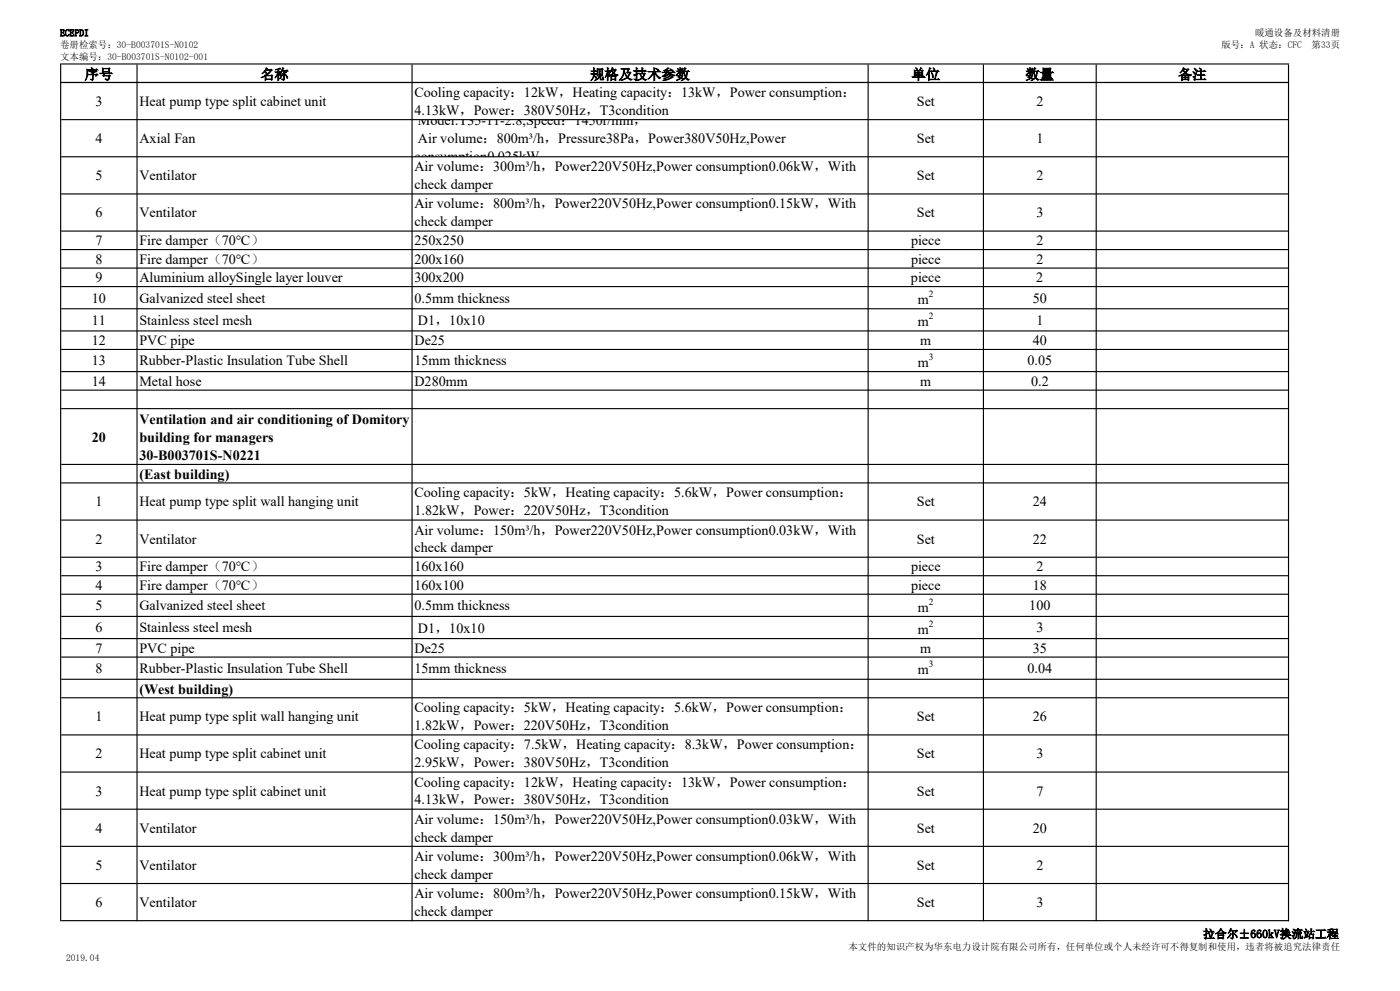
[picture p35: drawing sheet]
<svg xmlns="http://www.w3.org/2000/svg" width="420mm" height="297mm" viewBox="0 0 420 297" stroke-linecap="round" stroke-linejoin="round" font-family="sans-serif">
<defs><g id="words">
<g font-size="4.2">
<text x="25.4" y="23.7">序号</text>
<text x="78.1" y="23.7">名称</text>
<text x="177.1" y="23.7">规格及技术参数</text>
<text x="273.5" y="23.7">单位</text>
<text x="307.7" y="23.7">数量</text>
<text x="353.4" y="23.7">备注</text>
<text x="124.3" y="29.1">Cooling capacity：12kW，Heating capacity：13kW，Power consumption：</text>
<text x="28.6" y="31.7">3</text>
<text x="41.8" y="31.7">Heat pump type split cabinet unit</text>
<text x="124.3" y="34.4">4.13kW，Power：380V50Hz，T3condition</text>
<text x="275" y="31.7">Set</text>
<text x="310.9" y="31.7">2</text>
<text x="125.4" y="37.6">Model:T35-11-2.8,Speed：1450r/min，</text>
<text x="28.6" y="42.9">4</text>
<text x="41.8" y="42.9">Axial Fan</text>
<text x="125.4" y="42.9">Air volume：800m³/h，Pressure38Pa，Power380V50Hz,Power</text>
<text x="275" y="42.9">Set</text>
<text x="310.9" y="42.9">1</text>
<text x="124.3" y="48.3">consumption0.025kW</text>
<text x="124.3" y="51.4">Air volume：300m³/h，Power220V50Hz,Power consumption0.06kW，With</text>
<text x="28.6" y="54">5</text>
<text x="41.8" y="54">Ventilator</text>
<text x="124.3" y="56.7">check damper</text>
<text x="275" y="54">Set</text>
<text x="310.9" y="54">2</text>
<text x="28.6" y="65.2">6</text>
<text x="41.8" y="65.2">Ventilator</text>
<text x="124.3" y="62.5">Air volume：800m³/h，Power220V50Hz,Power consumption0.15kW，With</text>
<text x="275" y="65.2">Set</text>
<text x="310.9" y="65.2">3</text>
<text x="124.3" y="67.8">check damper</text>
<text x="28.6" y="73.5">7</text>
<text x="41.8" y="73.5">Fire damper（70℃）</text>
<text x="124.3" y="73.5">250x250</text>
<text x="273.3" y="73.5">piece</text>
<text x="310.9" y="73.5">2</text>
<text x="28.6" y="79">8</text>
<text x="41.8" y="79">Fire damper（70℃）</text>
<text x="124.3" y="79">200x160</text>
<text x="273.3" y="79">piece</text>
<text x="310.9" y="79">2</text>
<text x="28.6" y="84.6">9</text>
<text x="41.8" y="84.6">Aluminium alloySingle layer louver</text>
<text x="124.3" y="84.6">300x200</text>
<text x="273.3" y="84.6">piece</text>
<text x="310.9" y="84.6">2</text>
<text x="27.6" y="90.7">10</text>
<text x="41.8" y="90.7">Galvanized steel sheet</text>
<text x="124.3" y="90.7">0.5mm thickness</text>
<text x="275.4" y="91.1">m</text>
<text x="309.8" y="90.7">50</text>
<text x="27.6" y="97.3">11</text>
<text x="41.8" y="97.3">Stainless steel mesh</text>
<text x="125.4" y="97.5">D1，10x10</text>
<text x="275.4" y="97.7">m</text>
<text x="310.9" y="97.3">1</text>
<text x="27.6" y="103.4">12</text>
<text x="41.8" y="103.4">PVC pipe</text>
<text x="124.3" y="103.4">De25</text>
<text x="276.1" y="103.4">m</text>
<text x="309.8" y="103.4">40</text>
<text x="27.6" y="109.5">13</text>
<text x="41.8" y="109.5">Rubber-Plastic Insulation Tube Shell</text>
<text x="124.3" y="109.5">15mm thickness</text>
<text x="275.4" y="109.9">m</text>
<text x="308.3" y="109.5">0.05</text>
<text x="27.6" y="115.6">14</text>
<text x="41.8" y="115.6">Metal hose</text>
<text x="124.3" y="115.6">D280mm</text>
<text x="276.1" y="115.6">m</text>
<text x="309.3" y="115.6">0.2</text>
<text x="41.8" y="127">Ventilation and air conditioning of Domitory</text>
<text x="27.6" y="132.4">20</text>
<text x="41.8" y="132.5">building for managers</text>
<text x="41.8" y="137.8">30-B003701S-N0221</text>
<text x="41.8" y="143.5">(East building)</text>
<text x="124.3" y="149.1">Cooling capacity：5kW，Heating capacity：5.6kW，Power consumption：</text>
<text x="28.6" y="151.8">1</text>
<text x="41.8" y="151.8">Heat pump type split wall hanging unit</text>
<text x="124.3" y="154.4">1.82kW，Power：220V50Hz，T3condition</text>
<text x="275" y="151.8">Set</text>
<text x="309.8" y="151.8">24</text>
<text x="124.3" y="160.2">Air volume：150m³/h，Power220V50Hz,Power consumption0.03kW，With</text>
<text x="28.6" y="162.9">2</text>
<text x="41.8" y="162.9">Ventilator</text>
<text x="124.3" y="165.6">check damper</text>
<text x="275" y="162.9">Set</text>
<text x="309.8" y="162.9">22</text>
<text x="28.6" y="171.2">3</text>
<text x="41.8" y="171.2">Fire damper（70℃）</text>
<text x="124.3" y="171.2">160x160</text>
<text x="273.3" y="171.2">piece</text>
<text x="310.9" y="171.2">2</text>
<text x="28.6" y="176.8">4</text>
<text x="41.8" y="176.8">Fire damper（70℃）</text>
<text x="124.3" y="176.8">160x100</text>
<text x="273.3" y="176.8">piece</text>
<text x="309.8" y="176.8">18</text>
<text x="28.6" y="182.9">5</text>
<text x="41.8" y="182.9">Galvanized steel sheet</text>
<text x="124.3" y="182.9">0.5mm thickness</text>
<text x="275.4" y="183.3">m</text>
<text x="308.8" y="182.9">100</text>
<text x="28.6" y="189.5">6</text>
<text x="41.8" y="189.5">Stainless steel mesh</text>
<text x="125.4" y="189.7">D1，10x10</text>
<text x="275.4" y="189.9">m</text>
<text x="310.9" y="189.5">3</text>
<text x="28.6" y="195.6">7</text>
<text x="41.8" y="195.6">PVC pipe</text>
<text x="124.3" y="195.6">De25</text>
<text x="276.1" y="195.6">m</text>
<text x="309.8" y="195.6">35</text>
<text x="28.6" y="201.7">8</text>
<text x="41.8" y="201.7">Rubber-Plastic Insulation Tube Shell</text>
<text x="124.3" y="201.7">15mm thickness</text>
<text x="275.4" y="202.1">m</text>
<text x="308.3" y="201.7">0.04</text>
<text x="41.8" y="207.9">(West building)</text>
<text x="124.3" y="213.5">Cooling capacity：5kW，Heating capacity：5.6kW，Power consumption：</text>
<text x="28.6" y="216.2">1</text>
<text x="41.8" y="216.2">Heat pump type split wall hanging unit</text>
<text x="124.3" y="218.8">1.82kW，Power：220V50Hz，T3condition</text>
<text x="275" y="216.2">Set</text>
<text x="309.8" y="216.2">26</text>
<text x="28.6" y="227.3">2</text>
<text x="41.8" y="227.3">Heat pump type split cabinet unit</text>
<text x="124.3" y="224.6">Cooling capacity：7.5kW，Heating capacity：8.3kW，Power consumption：</text>
<text x="275" y="227.3">Set</text>
<text x="310.9" y="227.3">3</text>
<text x="124.3" y="230">2.95kW，Power：380V50Hz，T3condition</text>
<text x="28.6" y="238.4">3</text>
<text x="41.8" y="238.4">Heat pump type split cabinet unit</text>
<text x="124.3" y="235.8">Cooling capacity：12kW，Heating capacity：13kW，Power consumption：</text>
<text x="275" y="238.4">Set</text>
<text x="310.9" y="238.4">7</text>
<text x="124.3" y="241.1">4.13kW，Power：380V50Hz，T3condition</text>
<text x="28.6" y="249.6">4</text>
<text x="41.8" y="249.6">Ventilator</text>
<text x="124.3" y="246.9">Air volume：150m³/h，Power220V50Hz,Power consumption0.03kW，With</text>
<text x="275" y="249.6">Set</text>
<text x="309.8" y="249.6">20</text>
<text x="124.3" y="252.2">check damper</text>
<text x="28.6" y="260.7">5</text>
<text x="41.8" y="260.7">Ventilator</text>
<text x="124.3" y="258">Air volume：300m³/h，Power220V50Hz,Power consumption0.06kW，With</text>
<text x="124.3" y="263.4">check damper</text>
<text x="275" y="260.7">Set</text>
<text x="310.9" y="260.7">2</text>
<text x="124.3" y="269.2">Air volume：800m³/h，Power220V50Hz,Power consumption0.15kW，With</text>
<text x="28.6" y="271.8">6</text>
<text x="41.8" y="271.8">Ventilator</text>
<text x="124.3" y="274.5">check damper</text>
<text x="275" y="271.8">Set</text>
<text x="310.9" y="271.8">3</text>
</g>
<text font-size="3.5" x="360.9" y="281.1">拉合尔±660kV换流站工程</text>
<g font-size="2.8">
<text x="18" y="10.8">ECEPDI</text>
<text x="376.5" y="10.8">暖通设备及材料清册</text>
<text x="18" y="14.4">卷册检索号：30-B003701S-N0102</text>
<text x="18" y="17.9">文本编号：30-B003701S-N0102-001</text>
<text x="366.4" y="14.4">版号：A 状态：CFC</text>
<text x="393.5" y="14.4">第33页</text>
<text x="278.7" y="89">2</text>
<text x="278.7" y="95.6">2</text>
<text x="278.7" y="107.8">3</text>
<text x="278.7" y="181.2">2</text>
<text x="278.7" y="187.8">2</text>
<text x="278.7" y="200">3</text>
<text x="254.6" y="284.8">本文件的知识产权为华东电力设计院有限公司所有，任何单位或个人未经许可不得复制和使用，违者将被追究法律责任</text>
<text x="19.8" y="288">2019.04</text>
</g>
</g></defs>
<g fill="#000">
<path d="M18 19h.4v5.9h-.4zM40.9 19.3h.4v5.6h-.4zM123.4 19.3h.4v5.6h-.4zM260.3 19.3h.3v5.6h-.3zM294.9 19.3h.3v5.6h-.3zM328.7 19.3h.3v5.6h-.3zM386.4 19.3h.3v5.6h-.3z" fill-rule="evenodd"/>
<path d="M18.4 19h368.3v.3h-368.3zM18.4 24.6h368.3v.3h-368.3z" fill-rule="evenodd"/>
<path d="M18 24.6h.4v251.5h-.4zM40.9 24.9h.4v251.2h-.4zM123.4 24.9h.4v251.2h-.4zM260.3 24.9h.3v251.2h-.3zM294.9 24.9h.3v251.2h-.3zM328.7 24.9h.3v251.2h-.3zM386.4 24.9h.3v251.2h-.3z" fill-rule="evenodd"/>
<path d="M18.4 24.6h368.3v.3h-368.3zM18.4 35.7h368.3v.3h-368.3zM18.4 46.8h368.3v.4h-368.3zM18.4 58h368.3v.3h-368.3zM18.4 69.1h368.3v.3h-368.3zM18.4 74.6h368.3v.4h-368.3zM18.4 80.2h368.3v.3h-368.3zM18.4 85.7h368.3v.4h-368.3zM18.4 92.4h368.3v.3h-368.3zM18.4 99h368.3v.4h-368.3zM18.4 104.6h368.3v.3h-368.3zM18.4 111.2h368.3v.3h-368.3zM18.4 116.8h368.3v.3h-368.3zM18.4 122.3h368.3v.3h-368.3zM18.4 139h368.3v.4h-368.3zM18.4 144.6h368.3v.3h-368.3zM18.4 155.7h368.3v.3h-368.3zM18.4 166.8h368.3v.4h-368.3zM18.4 172.4h368.3v.3h-368.3zM18.4 177.9h368.3v.4h-368.3zM18.4 184.6h368.3v.3h-368.3zM18.4 191.2h368.3v.4h-368.3zM18.4 196.8h368.3v.3h-368.3zM18.4 203.4h368.3v.4h-368.3zM18.4 209h368.3v.3h-368.3zM18.4 220.1h368.3v.3h-368.3zM18.4 231.2h368.3v.4h-368.3zM18.4 242.4h368.3v.3h-368.3zM18.4 253.5h368.3v.3h-368.3zM18.4 264.6h368.3v.4h-368.3zM18.4 275.8h368.3v.3h-368.3z" fill-rule="evenodd"/>
</g>
<use href="#words"/>
</svg>
